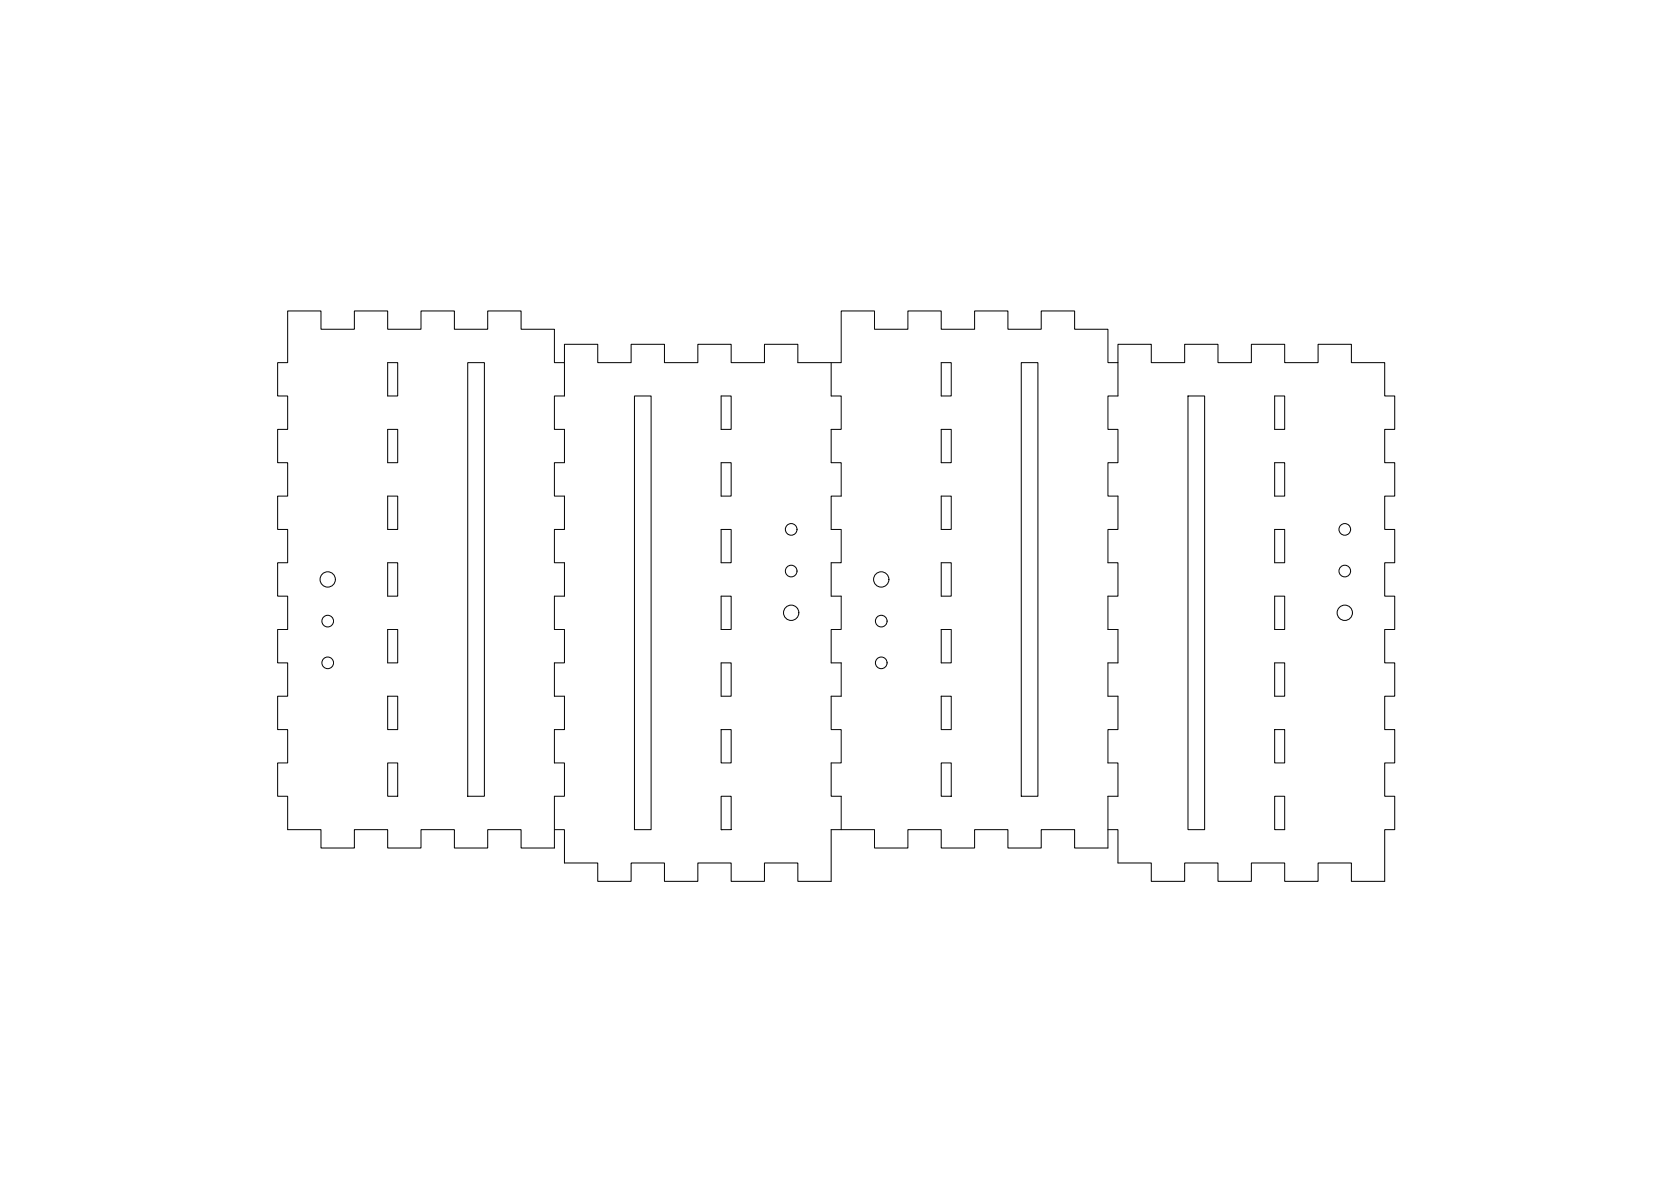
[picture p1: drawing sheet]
<svg xmlns="http://www.w3.org/2000/svg" width="500mm" height="353mm" viewBox="0 0 500 353" stroke-linecap="round" stroke-linejoin="round" font-family="sans-serif">
<!-- layer: 0 -->
<g fill="none" stroke="#000" stroke-width=".3">
<path d="M116.3 108.7h3v10h-3zM140.3 108.7h5v130h-5zM169.3 108.7h-3v-10h-10v-5.5h-10.1v5.5h-9.9v-5.5h-10.1v5.5h-9.9v-5.5h-10v5.5h-10v-5.5h-10v15.5h-3v10h3v10h-3v10h3v10h-3v10h3v10h-3v10h3v10h-3v10h3v10h-3v10h3v10h-3v10h3v10h10v5.5h10v-5.5h10v5.5h9.9v-5.5h10.1v5.5h9.9v-5.5h10.1v5.5h10v-15.5h3v-10h-3v-10h3v-10h-3v-10h3v-10h-3v-10h3v-10h-3v-10h3v-10h-3v-10h3v-10h-3v-10h3v-15.5h9.9v5.5h10.1v-5.5h9.9v5.5h10.1v-5.5h10v5.5h9.9v-5.5h10.1v5.5h13v-15.5h9.9v5.5h10.1v-5.5h9.9v5.5h10.1v-5.5h9.9v5.5h10v-5.5h10v5.5h10v10h3M190.3 118.7h4.9v130h-4.9zM216.2 118.7h3.1v10h-3.1zM249.2 108.7v10h3.1v10h-3.1v10h3.1v10h-3.1v10h3.1v10h-3.1v10h3.1v10h-3.1v10h3.1v10h-3.1v10h3.1v10h-3.1v10h3.1v10M282.2 108.7h3v10h-3zM306.2 108.7h5v130h-5zM356.2 118.7h5v130h-5zM382.2 118.7h3v10h-3zM116.3 128.7h3v10h-3zM216.2 138.7h3.1v10h-3.1z"/>
<path d="M282.2 128.7h3v10h-3zM382.2 138.7h3v10h-3zM116.3 148.7h3v10h-3zM216.2 158.7h3.1v10h-3.1zM282.2 148.7h3v10h-3zM382.2 158.7h3v10h-3zM116.3 168.7h3v10h-3zM216.2 178.7h3.1v10h-3.1zM282.2 168.7h3v10h-3zM382.2 178.7h3v10h-3zM116.3 188.7h3v10h-3zM216.2 198.7h3.1v10h-3.1z"/>
<path d="M282.2 188.7h3v10h-3zM382.2 198.7h3v10h-3zM116.3 208.7h3v10h-3zM216.2 218.7h3.1v10h-3.1zM282.2 208.7h3v10h-3zM382.2 218.7h3v10h-3zM116.3 228.7h3v10h-3zM216.2 238.7h3.1v10h-3.1zM282.2 228.7h3v10h-3zM382.2 238.7h3v10h-3zM166.3 248.7h3v10h9.9v5.5h10.1v-5.5h9.9v5.5h10.1v-5.5h10v5.5h9.9v-5.5h10.1v5.5h9.9v-15.5h13v5.5h10.1v-5.5h9.9v5.5h10.1v-5.5h9.9v5.5h10v-5.5h10v5.5h10v-15.5h3v-10h-3v-10h3v-10h-3v-10h3v-10h-3v-10h3v-10h-3v-10h3v-10h-3v-10h3v-10h-3v-10h3v-15.5h10v5.5h10v-5.5h10v5.5h10v-5.5h10v5.5h10.1v-5.5h9.9v5.5h10v10h3v10h-3v10h3v10h-3v10h3v10h-3v10h3v10h-3v10h3v10h-3v10h3v10h-3v10h3v10h-3v15.5h-10v-5.5h-9.9v5.5h-10.1v-5.5h-10v5.5h-10v-5.5h-10v5.5h-10v-5.5h-10v-10h-3M216.2 248.7h.1"/>
<circle cx="237.3" cy="158.7" r="1.75"/>
<circle cx="403.3" cy="158.7" r="1.75"/>
<circle cx="98.3" cy="173.7" r="2.3"/>
<circle cx="237.3" cy="171.2" r="1.75"/>
<circle cx="264.3" cy="173.7" r="2.3"/>
<circle cx="403.3" cy="171.2" r="1.75"/>
<circle cx="98.3" cy="186.2" r="1.75"/>
<circle cx="98.3" cy="198.7" r="1.75"/>
<circle cx="237.3" cy="183.7" r="2.3"/>
<circle cx="264.3" cy="198.7" r="1.75"/>
<circle cx="264.3" cy="186.2" r="1.75"/>
<circle cx="403.3" cy="183.7" r="2.3"/>
</g>
</svg>
